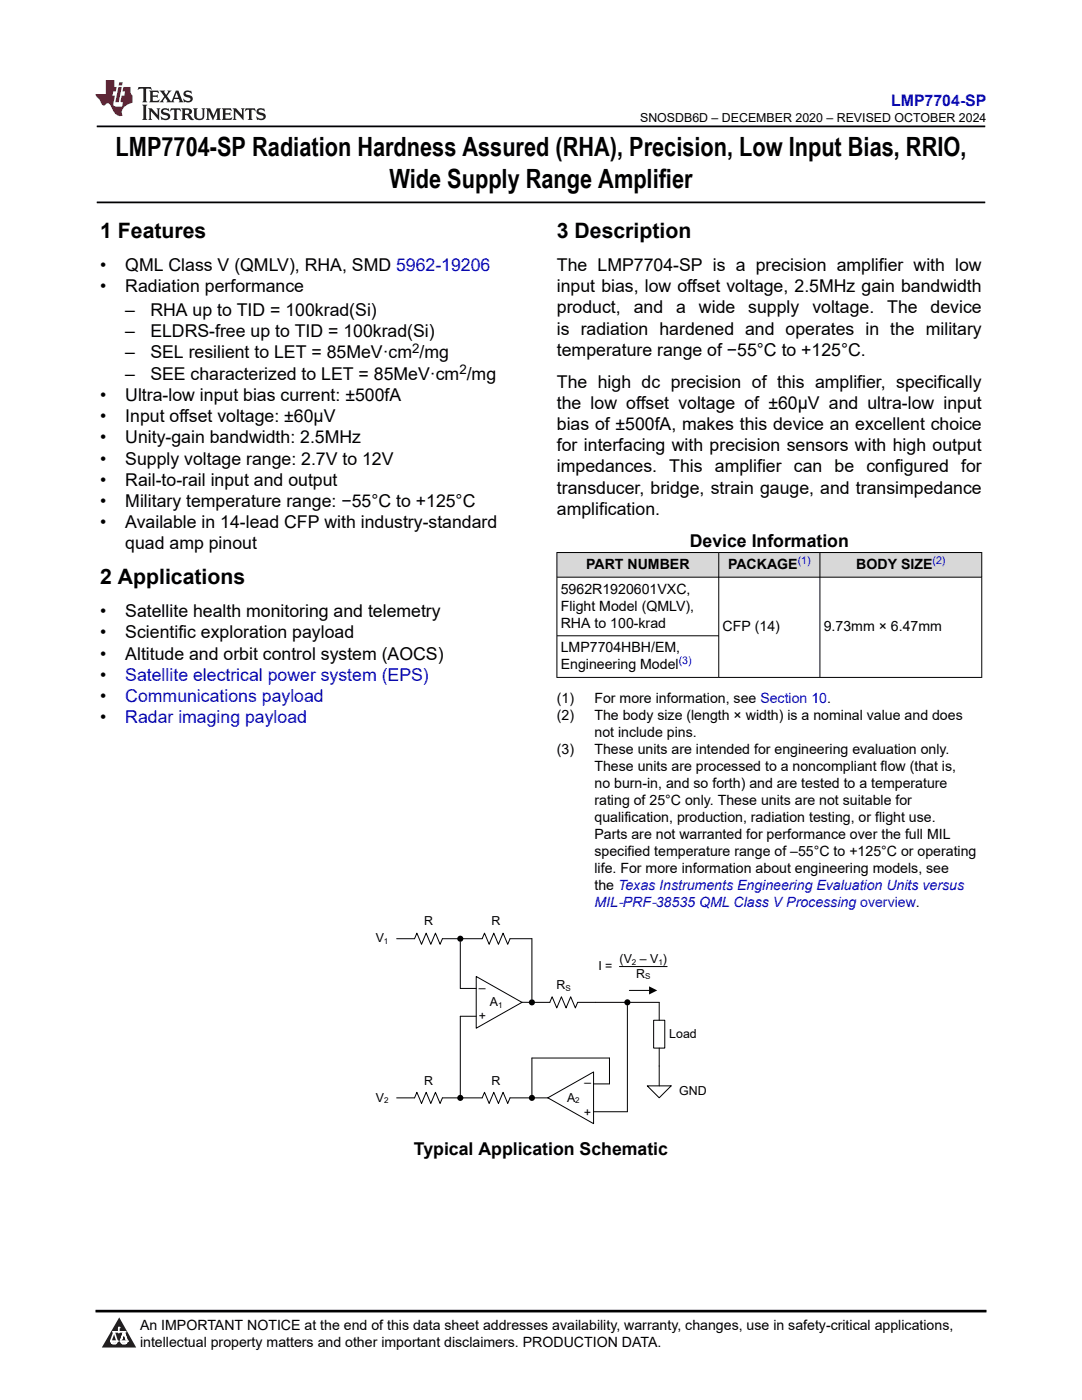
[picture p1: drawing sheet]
<svg xmlns="http://www.w3.org/2000/svg" width="216mm" height="279mm" viewBox="0 0 216 279" stroke-linecap="round" stroke-linejoin="round" font-family="sans-serif">
<defs><g id="words">
<g font-size="5.3">
<text x="23.1" y="31.2">LMP7704-SP Radiation Hardness Assured (RHA), Precision, Low Input Bias, RRIO,</text>
<text x="77.7" y="37.5">Wide Supply Range Amplifier</text>
</g>
<g font-size="4.2">
<text x="20" y="47.5">1 Features</text>
<text x="111.1" y="47.5">3 Description</text>
<text x="20" y="116.6">2 Applications</text>
</g>
<g font-size="3.5">
<text x="20" y="54.1">•</text>
<text x="20" y="58.3">•</text>
<text x="25" y="54.1">QML Class V (QMLV), RHA, SMD 5962-19206</text>
<text x="25" y="58.3">Radiation performance</text>
<text x="111.1" y="58.3">input bias, low offset voltage, 2.5MHz gain bandwidth</text>
<text x="111.1" y="54.1">The LMP7704-SP is a precision amplifier with low</text>
<text x="25" y="63.1">–</text>
<text x="30" y="63.1">RHA up to TID = 100krad(Si)</text>
<text x="111.1" y="62.5">product,</text>
<text x="126.5" y="62.5">and</text>
<text x="134.9" y="62.5">a</text>
<text x="139.5" y="62.5">wide</text>
<text x="149.3" y="62.5">supply</text>
<text x="162.1" y="62.5">voltage.</text>
<text x="177" y="62.5">The</text>
<text x="185.7" y="62.5">device</text>
<text x="25" y="67.3">–</text>
<text x="25" y="71.5">–</text>
<text x="30" y="67.3">ELDRS-free up to TID = 100krad(Si)</text>
<text x="30" y="71.5">SEL resilient to LET = 85MeV·cm /mg</text>
<text x="111.1" y="71">temperature range of −55°C to +125°C.</text>
<text x="111.1" y="66.8">is radiation hardened and operates in the military</text>
<text x="25" y="75.8">–</text>
<text x="30" y="75.8">SEE characterized to LET = 85MeV·cm /mg</text>
<text x="111.1" y="77.4">The high dc precision of this amplifier, specifically</text>
<text x="20" y="80">•</text>
<text x="25" y="80">Ultra-low input bias current: ±500fA</text>
<text x="111.1" y="81.6">the low offset voltage of ±60µV and ultra-low input</text>
<text x="20" y="84.2">•</text>
<text x="20" y="88.5">•</text>
<text x="25" y="84.2">Input offset voltage: ±60µV</text>
<text x="25" y="88.5">Unity-gain bandwidth: 2.5MHz</text>
<text x="111.1" y="85.8">bias of ±500fA, makes this device an excellent choice</text>
<text x="20" y="92.7">•</text>
<text x="25" y="92.7">Supply voltage range: 2.7V to 12V</text>
<text x="111.1" y="90.1">for interfacing with precision sensors with high output</text>
<text x="111.1" y="94.3">impedances. This amplifier can be configured for</text>
<text x="20" y="96.9">•</text>
<text x="20" y="101.2">•</text>
<text x="25" y="96.9">Rail-to-rail input and output</text>
<text x="25" y="101.2">Military temperature range: −55°C to +125°C</text>
<text x="111.1" y="98.5">transducer, bridge, strain gauge, and transimpedance</text>
<text x="20" y="105.4">•</text>
<text x="25" y="105.4">Available in 14-lead CFP with industry-standard</text>
<text x="111.1" y="102.8">amplification.</text>
<text x="25" y="109.6">quad amp pinout</text>
<text x="137.6" y="109.1">Device Information</text>
<text x="20" y="123.2">•</text>
<text x="25" y="123.2">Satellite health monitoring and telemetry</text>
<text x="20" y="127.4">•</text>
<text x="20" y="131.6">•</text>
<text x="25" y="127.4">Scientific exploration payload</text>
<text x="25" y="131.6">Altitude and orbit control system (AOCS)</text>
<text x="20" y="135.9">•</text>
<text x="20" y="140.1">•</text>
<text x="20" y="144.3">•</text>
<text x="82.6" y="230.5">Typical Application Schematic</text>
</g>
<g font-size="3.5" fill="#00f">
<text x="25" y="135.9">Satellite electrical power system (EPS)</text>
<text x="25" y="140.1">Communications payload</text>
<text x="25" y="144.3">Radar imaging payload</text>
</g>
<text font-size="3.2" fill="#00f" x="177.8" y="21.1">LMP7704-SP</text>
<g font-size="2.8">
<text x="116.9" y="113.5">PART NUMBER</text>
<text x="145.3" y="113.5">PACKAGE</text>
<text x="170.9" y="113.5">BODY SIZE</text>
<text x="111.9" y="118.5">5962R1920601VXC,</text>
<text x="111.9" y="121.9">Flight Model (QMLV),</text>
<text x="111.9" y="125.2">RHA to 100-krad</text>
<text x="111.9" y="130.2">LMP7704HBH/EM,</text>
<text x="144.2" y="126">CFP (14)</text>
<text x="164.4" y="126">9.73mm × 6.47mm</text>
<text x="111.9" y="133.5">Engineering Model</text>
<text x="111.1" y="140.3">(1)</text>
<text x="111.1" y="143.7">(2)</text>
<text x="118.6" y="140.3">For more information, see Section 10.</text>
<text x="118.6" y="143.7">The body size (length × width) is a nominal value and does</text>
<text x="118.6" y="147.1">not include pins.</text>
<text x="111.1" y="150.5">(3)</text>
<text x="118.6" y="150.5">These units are intended for engineering evaluation only.</text>
<text x="118.6" y="153.9">These units are processed to a noncompliant flow (that is,</text>
<text x="118.6" y="157.3">no burn-in, and so forth) and are tested to a temperature</text>
<text x="118.6" y="160.7">rating of 25°C only. These units are not suitable for</text>
<text x="118.6" y="164.1">qualification, production, radiation testing, or flight use.</text>
<text x="118.6" y="167.4">Parts are not warranted for performance over the full MIL</text>
<text x="118.6" y="170.8">specified temperature range of –55°C to +125°C or operating</text>
<text x="118.6" y="174.2">life. For more information about engineering models, see</text>
<text x="118.6" y="177.6">the Texas Instruments Engineering Evaluation Units versus</text>
<text x="27.9" y="265.5">An IMPORTANT NOTICE at the end of this data sheet addresses availability, warranty, changes, use in safety-critical applications,</text>
<text x="27.9" y="268.9">intellectual property matters and other important disclaimers. PRODUCTION DATA.</text>
</g>
<text font-size="2.8" fill="#00f" x="118.6" y="181">MIL‑PRF‑38535 QML Class V Processing overview.</text>
<g font-size="2.6">
<text x="82.3" y="70.4">2</text>
<text x="91.7" y="74.6">2</text>
</g>
<g font-size="2.5">
<text x="127.7" y="24.3">SNOSDB6D – DECEMBER 2020 – REVISED OCTOBER 2024</text>
<text x="84.6" y="184.7">R</text>
<text x="98.1" y="184.7">R</text>
<text x="75" y="188.1">V</text>
<text x="111.1" y="197.4">R</text>
<text x="119.4" y="193.6">I =</text>
<text x="123.6" y="192.2">(V – V )</text>
<text x="126.9" y="195.1">R</text>
<text x="95.5" y="203.6">+</text>
<text x="95.5" y="198">–</text>
<text x="97.7" y="200.8">A</text>
<text x="133.6" y="207.1">Load</text>
<text x="117.9" y="215.6" transform="rotate(-180 117.9 215.6)">–</text>
<text x="75" y="219.8">V</text>
<text x="84.6" y="216.5">R</text>
<text x="98.1" y="216.5">R</text>
<text x="113.1" y="219.8">A</text>
<text x="117.9" y="221.1" transform="rotate(-180 117.9 221.1)">+</text>
<text x="135.5" y="218.5">GND</text>
</g>
<g font-size="2.1" fill="#00f">
<text x="159.2" y="112.6">(1)</text>
<text x="186.1" y="112.6">(2)</text>
<text x="135.4" y="132.6">(3)</text>
</g>
<g font-size="1.6">
<text x="76.6" y="188.4">1</text>
<text x="112.8" y="197.7">S</text>
<text x="126.1" y="192.5">2</text>
<text x="128.7" y="195.5">S</text>
<text x="131.4" y="192.5">1</text>
<text x="99.4" y="201.1">1</text>
<text x="76.7" y="220.2">2</text>
<text x="114.8" y="220.2">2</text>
</g>
</g></defs>
<path d="M19.3 25.2h177.3M19.3 40.4h177.3" fill="none" stroke="#000" stroke-width=".35"/>
<g fill="#d8d8d8">
<path d="M111.1 110.3h84.8v4.9h-84.8z" fill-rule="evenodd"/>
<path d="M111.2 110.3h32.2v4.8h-32.2z" fill-rule="evenodd"/>
<path d="M143.5 110.3h20v4.8h-20z" fill-rule="evenodd"/>
<path d="M163.7 110.3h32.1v4.8h-32.1z" fill-rule="evenodd"/>
</g>
<g fill="none" stroke="#000" stroke-width=".2">
<path d="M111.1 110.3h84.9M111.1 115.2h84.9M111.1 110.2v25.1M143.4 110.2v25.1M163.6 110.2v25.1M195.9 110.2v25.1M111.1 126.9h32.4M111.1 135.2h84.9M79.1 187.3h3.6l.5-1.1 .9 2.3 .9-2.3 1 2.3 .9-2.3 .9 2.3 .5-1.2h7.9l.5-1.1 .9 2.3 .9-2.3 1 2.3 .9-2.3 .9 2.3 .5-1.2h4.3v12.1M91.8 187.9v9.4h3.2M95 194.9l9.2 5.1-9.2 5.2zM79.1 219.1h3.6l.5-1.1 .9 2.2 .9-2.2 1 2.2 .9-2.2 .9 2.2 .5-1.1h7.9l.5-1.1 .9 2.2 .9-2.2 1 2.2 .9-2.2 .9 2.2 .5-1.1h7.5"/>
<path d="M95 202.8h-3.2v15.7M104.2 200v.1M104.2 200h5.5l.5-1.1 .9 2.3 .9-2.3 1 2.3 .9-2.3 .9 2.3 .5-1.2h3.5M109.3 219.1h.1M109.3 219.1l9.1-5.2v10.4zM118.4 216.3h3.2v-5.1h-15.5v7.3M118.4 221.9h6.8"/>
</g>
<g fill="#000">
<circle cx="91.8" cy="187.3" r=".61"/>
<circle cx="91.8" cy="219.1" r=".61"/>
<circle cx="106.1" cy="219.1" r=".61"/>
<circle cx="106.1" cy="200" r=".61"/>
</g>
<path d="M130.4 203.6h2.2v5.6h-2.2z" fill-rule="evenodd" fill="#fff"/>
<path d="M123.6 192.9h9.5M125.6 197.7h3.9M118.8 200h12.7v3.6M125.2 200.6v21.3M129.2 216.7h4.7l-2.4 2.4zM130.4 203.6h2.2v5.6h-2.2zM131.5 209.2v7.5" fill="none" stroke="#000" stroke-width=".2"/>
<g fill="#000">
<path d="M129.5 196.8l1.6 .9-1.6 .8z"/>
<circle cx="125.2" cy="200" r=".61"/>
</g>
<path d="M0 0h215.9v23.8h-215.9z" fill-rule="evenodd" fill="#fff"/>
<path d="M27.7 17.4l-.2 .6 .5-.3h.6v.2v2.1l-.2 .4h1l-.2-.4v-2.1v-.2h.5l.5 .3-.1-.6zM29.8 18.1l.2 .4v1.5l-.2 .4h1.9l.1-.6a1.08 1.08 0 0 1-1.3 .2v-.7h.6l.4 .2v-.6l-.4 .2h-.6v-.6l.2-.1a1 1 0 0 1 1 .2l-.1-.5zM31.8 18.1l1 1.1-1 1.2h.9l-.2-.2 .4-.7 .5 .7-.2 .2h1.6l-.2-.2 .1-.4h1l.1 .4-.1 .2h.9l-.2-.3-.8-2h-.5l-1 2.2-.8-1.1 .9-1.1h-.8l.2 .2-.5 .7-.3-.7 .1-.2zM35.2 18.5l.4 1h-.8zM36.8 18.2a.65 .65 0 0 0-.2 .8 .65 .65 0 0 0 .6 .4l.7 .2 .1 .2a.79 .79 0 0 1-.7 .4 .79 .79 0 0 1-.7-.5l.1 .7 .2-.1a.93 .93 0 0 0 1.1 .1 .93 .93 0 0 0 .4-1 1.46 1.46 0 0 0-1.2-.6l-.1-.3a1.09 1.09 0 0 1 1.2 .2l-.2-.6-.1 .1-.6-.2zM28.4 20.9l.2 .4v2.3l-.2 .3h1l-.2-.3v-2.3l.2-.4zM29.6 21.6l.2 .4v1.6l-.2 .3h.8l-.3-.3v-1.4l1.7 1.8v-2l.2-.4h-.8l.2 .2 .1 1.1-1.2-1.3zM32.3 21.8a.65 .65 0 0 0-.2 .7 .65 .65 0 0 0 .7 .4l.6 .2 .1 .2a.79 .79 0 0 1-.7 .4 .79 .79 0 0 1-.7-.5l.1 .7 .2-.1a.93 .93 0 0 0 1.1 .1 .93 .93 0 0 0 .4-.9 1.46 1.46 0 0 0-1.2-.6l-.1-.4a1.09 1.09 0 0 1 1.2 .2l-.2-.6-.1 .1-.6-.1zM34.1 21.6l-.1 .7a.63 .63 0 0 1 .7-.4l.1 1.7-.3 .3h1l-.2-.3v-1.7a.66 .66 0 0 1 .8 .4l-.1-.7zM36.2 21.6l.2 .4v1.6l-.2 .3h.9l-.2-.2v-.7h.5l.1 .2a.79 .79 0 0 0 1.2 .6l-1-.9a.61 .61 0 0 0 .6-.6 .61 .61 0 0 0-.5-.6zM36.9 21.9h.2a.47 .47 0 0 1 .5 .1 .47 .47 0 0 1 .1 .5l-.2 .2h-.6zM38.5 21.6l.2 .2a2.27 2.27 0 0 0 .4 2 1.04 1.04 0 0 0 1.7-.7v-1.3l.2-.2h-.8l.2 .4v1.1a.6 .6 0 0 1-.6 .6 .6 .6 0 0 1-.6-.6v-1.1l.3-.4zM41.1 21.6l.2 .4v1.6l-.2 .3h.7l-.2-.3v-1.5l.9 1.9 .8-1.9v1.5l-.2 .3h1l-.3-.3v-1.6l.3-.4h-.8l-.7 1.5-.7-1.5zM44.3 21.6l.2 .4v1.6l-.2 .3h1.9l.1-.5a1.09 1.09 0 0 1-1.3 .1v-.6h.6l.4 .1v-.6l-.4 .2h-.6v-.6l.2-.1a1.01 1.01 0 0 1 1 .3l-.1-.6zM46.4 21.6l.3 .4v1.6l-.3 .3h.8l-.2-.3v-1.4l1.6 1.8v-2l.2-.4h-.7l.2 .2v1.1l-1.2-1.3zM49 21.6l-.1 .7a.63 .63 0 0 1 .8-.4v1.7l-.3 .3h1l-.2-.3v-1.7a.66 .66 0 0 1 .8 .4l-.1-.7zM51.4 21.8a.65 .65 0 0 0-.2 .7 .65 .65 0 0 0 .6 .4l.6 .2 .2 .2a.79 .79 0 0 1-.8 .4 .79 .79 0 0 1-.6-.5l.1 .7 .2-.1a.93 .93 0 0 0 1 .1 .93 .93 0 0 0 .5-.9 1.46 1.46 0 0 0-1.3-.6l-.1-.4a1.09 1.09 0 0 1 1.3 .2l-.2-.6-.2 .1-.5-.1z" fill="#231f20"/>
<path d="M21.1 16v2.8h-2.1l.1 .3 .9 1a.95 .95 0 0 0 .9 .9 .59 .59 0 0 1 .6-.4 .59 .59 0 0 1 .5 .4l.4 .8a1.59 1.59 0 0 0 2.1 1.3 1.61 1.61 0 0 1 1-2.2l1-.4-.1-1.5a1.59 1.59 0 0 1-.4-1.6h-1.4l-.2 .9h.5l-.1 .8h-.5l-.2 1v.2l.4 .1-.2 .9h-.6a.73 .73 0 0 1-1.1-.7l.3-1.5h-.5l.2-.8h.5l.2-.9h-.5v-1.4zM23.6 17.4l-.6 3h.7l.6-3zM23.8 16.4l-.1 .7h.7l.1-.7z" fill="#ed1c24"/>
<path d="M0 261.4h215.9v18h-215.9z" fill-rule="evenodd" fill="#fff"/>
<path d="M23.8 262.9l3.4 6h-6.9z" fill="#231f20"/>
<path d="M22.1 267.7h1.3l-.4 .5h-.3a.55 .55 0 0 1-.6-.5z" fill-rule="evenodd" fill="#fff"/>
<path d="M22.1 267.7h1.3l-.4 .5h-.3a.55 .55 0 0 1-.6-.5z" fill="none" stroke="#231f20" stroke-width=".34"/>
<path d="M22.1 267.7h1.3l-.4 .5h-.5zM23.7 265.9h.1M23.7 264.9v1z" fill="none" stroke="#fff" stroke-width=".34"/>
<circle cx="23.7" cy="264.9" r=".17" fill="#fff"/>
<path d="M22.6 265.8h.1M22.6 265.8h2.3z" fill="none" stroke="#fff" stroke-width=".34"/>
<circle cx="24.9" cy="265.8" r=".17" fill="#fff"/>
<path d="M24 267.7h.1" fill="none" stroke="#fff" stroke-width=".34"/>
<path d="M24.7 265.8l-.7 1.9z" fill="#fff"/>
<path d="M24.7 265.8l-.7 1.9z" fill="none" stroke="#fff" stroke-width=".34"/>
<path d="M24.7 265.8l.7 1.9z" fill="#fff"/>
<path d="M24.7 265.8l.7 1.9zM25.3 267.7h.1" fill="none" stroke="#fff" stroke-width=".34"/>
<circle cx="22.1" cy="267.7" r=".17" fill="#fff"/>
<path d="M22.8 265.8l-.7 1.9zM22.8 265.8l.6 1.9z" fill="none" stroke="#fff" stroke-width=".34"/>
<circle cx="23.4" cy="267.7" r=".17" fill="#fff"/>
<path d="M24.1 267.7h1.3a.65 .65 0 0 1-.6 .5 .65 .65 0 0 1-.7-.5z" fill-rule="evenodd" fill="#fff"/>
<path d="M24.1 267.7h1.3a.65 .65 0 0 1-.6 .5 .65 .65 0 0 1-.7-.5z" fill="none" stroke="#231f20" stroke-width=".34"/>
<path d="M24 267.7h.1M24.1 267.7h1.3l-.4 .5h-.5z" fill="none" stroke="#fff" stroke-width=".34"/>
<circle cx="25.4" cy="267.7" r=".17" fill="#fff"/>
<path d="M19 261.7h177.8" fill="none" stroke="#000" stroke-width=".53"/>
<use href="#words"/>
</svg>
